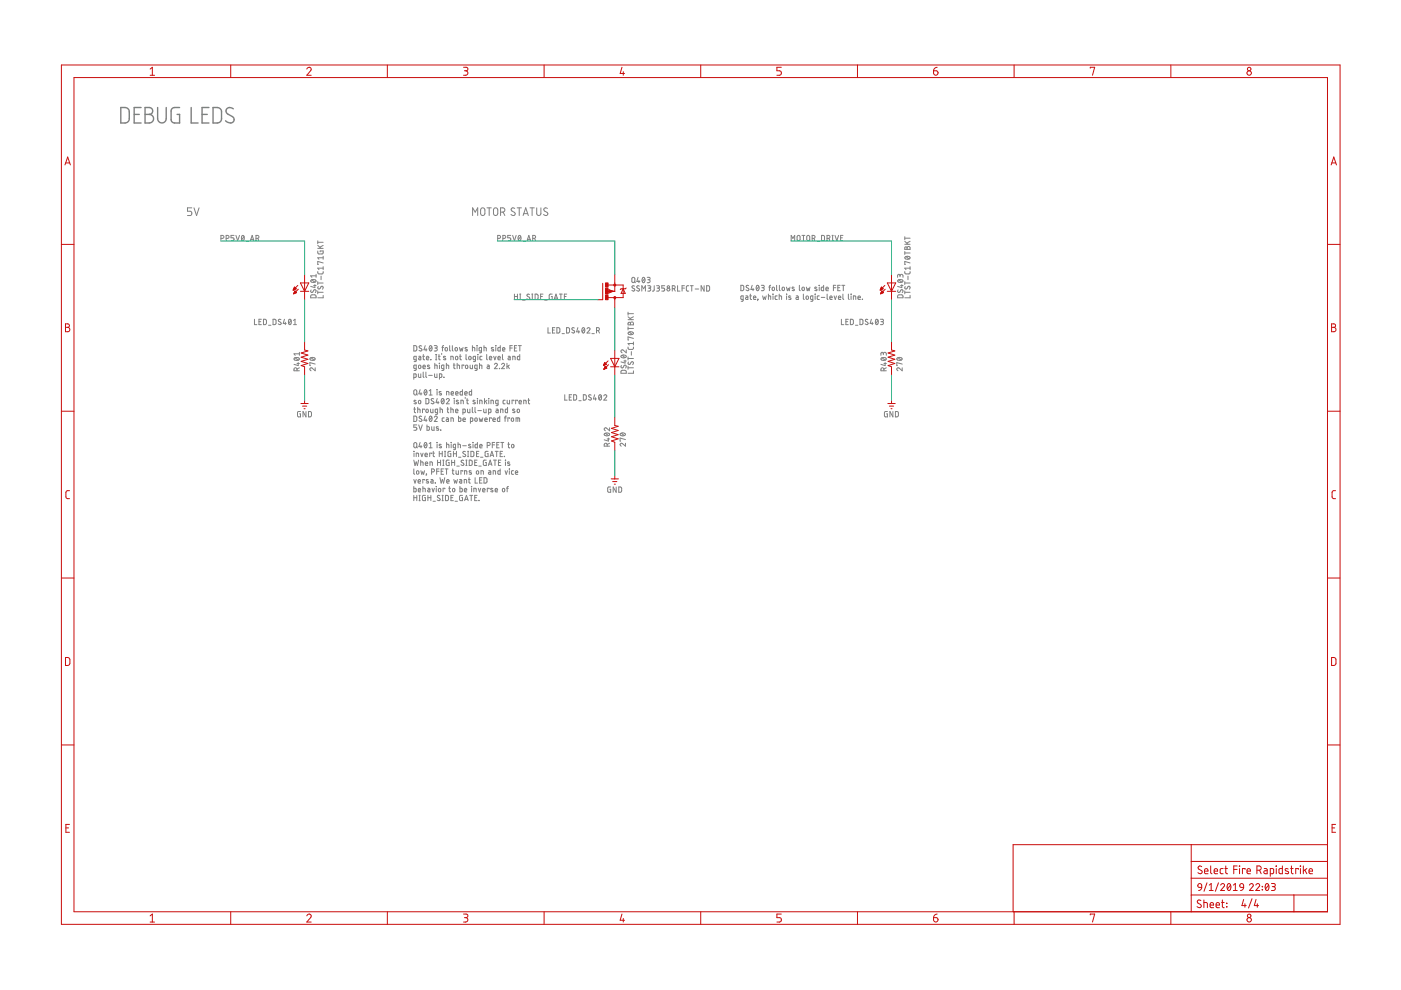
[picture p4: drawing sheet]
<svg xmlns="http://www.w3.org/2000/svg" width="297mm" height="210mm" viewBox="0 0 297 210" stroke-linecap="round" stroke-linejoin="round" font-family="sans-serif">
<path d="M25.6 22.8a1.67 1.67 0 0 1 1.6 .3l.2 .6v1.7l-.2 .4a1.67 1.67 0 0 1-1.6 .3zM28.4 24.3h1.1M29.9 22.8h-1.5v3.3h1.5M30.8 22.8h.9a.73 .73 0 0 1 .7 .7 .73 .73 0 0 1-.7 .8 .91 .91 0 0 1 .9 .9 .91 .91 0 0 1-.9 .9h-.9zM30.8 24.3h.9M33.4 22.8v2.4a.91 .91 0 0 0 .9 .9 .91 .91 0 0 0 .9-.9v-2.4M38.1 22.8h-1.3l-.5 .5v2.3l.5 .4 1.3 .1v-1.8h-.6M40.5 22.8v3.3h1.5M42.8 24.3h1.1M44.3 22.8h-1.5v3.3h1.5M45.2 22.8a1.67 1.67 0 0 1 1.5 .3l.3 .6-.1 1.7-.2 .4a1.67 1.67 0 0 1-1.5 .3zM49.5 23.1a.84 .84 0 0 0-1.1-.3 .84 .84 0 0 0-.4 1.1l1.3 .8a.78 .78 0 0 1 .2 1.2 .78 .78 0 0 1-1.2 .1l-.5-.4" fill="none" stroke="#808080" stroke-width=".3"/>
<g fill="none" stroke="#808080" stroke-width=".21">
<path d="M40.7 44.1h-.9v.7h.5a.46 .46 0 0 1 .4 .4 .46 .46 0 0 1-.4 .5h-.5M41.1 44.1l.6 1.6 .5-1.6M46.8 50.5l.6-.1v-.4l-.6-.1v1.2M47.9 50.5l.6-.1v-.4l-.6-.1v1.2M49.6 49.9h-.6v.5h.4a.32 .32 0 0 1 .2 .3 .32 .32 0 0 1-.2 .4h-.4M50 49.9l.4 1.2 .4-1.2M51.3 50l.1-.1a.58 .58 0 0 1 .4 .6 .58 .58 0 0 1-.4 .5l-.2-.5zM51.8 50.2l-.6 .6M52.2 51.2h.5M53.1 51.1l.4-1.2 .3 1.2M53.2 50.8h.5M54.3 50.5l.5-.1v-.4l-.5-.1v1.2"/>
<path d="M54.7 50.5l.2 .6M65.9 59.5a.63 .63 0 0 1 1.1 .2 .63 .63 0 0 1-1.1-.2zM66.1 59.3l.7 .5M67 58.2v.6M67 58.5h-1.1l.2 .3M67.4 57.6v.4l.2 .1h.8l.1-.5M67.4 53.2l.1 .6h1v-.6h-.6v.2M67.4 51.1v.6M67.4 59.7v.6M67.4 52.7h1.1M67.4 52l.7 .7M67.4 51.4h1.1"/>
<path d="M68.1 58.5v.8M68.5 54.3v.7M68.5 56.5v.7M68.5 55.8l-1.1-.4v.7h.1M68.5 56.9h-1.1l.2 .3M68.5 54.7h-1.1l.2 .3M68.5 52l-.7 .4M100.2 45.7v-1.6l.6 .9 .5-.9v1.6M102 44.2l.4-.1 .3 .1 .1 1.1a.46 .46 0 0 1-.4 .4 .46 .46 0 0 1-.5-.4zM103.3 44.1h.9M103.7 44.1v1.6M104.8 44.2l.3-.1 .3 .1 .1 1.1a.46 .46 0 0 1-.4 .4 .46 .46 0 0 1-.5-.4z"/>
<path d="M105.5 50.5l.6-.1v-.4l-.6-.1v1.2M106.1 45h.5a.46 .46 0 0 0 .4-.5 .46 .46 0 0 0-.4-.4h-.5v1.6M106.6 50.5l.6-.1v-.4l-.6-.1v1.2M106.7 45l.3 .7M108.3 49.9h-.6v.5h.3a.32 .32 0 0 1 .3 .3 .32 .32 0 0 1-.3 .4h-.3M108.7 49.9l.4 1.2 .3-1.2M109.1 44.2a.41 .41 0 0 0-.5-.1 .41 .41 0 0 0-.1 .6l.6 .3a.38 .38 0 0 1 .1 .5 .38 .38 0 0 1-.5 .2l-.4-.2M109.6 44.1h1M110 50l.1-.1a.58 .58 0 0 1 .4 .6 .58 .58 0 0 1-.4 .5l-.3-.5zM110.1 44.1v1.6M110.4 50.2l-.5 .6M110.9 51.2h.5"/>
<path d="M110.9 45.7l.6-1.6 .5 1.6M111.1 45.3h.8M111.7 51.1l.4-1.2 .4 1.2M111.8 50.8h.6M112.4 44.1h.9M112.8 44.1v1.6M112.9 50.5l.6-.1v-.4l-.6-.1v1.2M113.3 50.5l.3 .6M113.8 44.1v1.2a.44 .44 0 0 0 .4 .4 .44 .44 0 0 0 .5-.4v-1.2M116.1 44.2a.41 .41 0 0 0-.7-.1 .41 .41 0 0 0 .1 .6l.5 .3a.44 .44 0 0 1-.1 .7 .44 .44 0 0 1-.6-.2M134.1 58.9l.2-.1 .3 .3v.5l-.3 .3-.3-.1zM134.5 59.7l.2 .2"/>
<path d="M135.3 58.8l-.3 .9h.7M135.5 59.4v.5M136.3 58.9l.1-.1a.58 .58 0 0 1 .4 .6 .58 .58 0 0 1-.4 .5l-.3-.5zM136.7 59.1l-.5 .6M137.2 58.8h.5l.1 .2-.1 .3h-.3M137.5 59.3l.3 .3v.2l-.6 .1M167.7 51.1v-1.2l.4 .6 .4-.6v1.2M169.1 50l.3-.1 .2 .2v.8l-.2 .1h-.3l-.1-.3zM170 49.9h.6M170.3 49.9v1.2M171.2 50l.2-.1 .3 .3v.5l-.3 .3-.3-.1zM172.2 50.5h.3"/>
<path d="M172.5 50.5l.3-.2-.1-.3-.5-.1v1.2M172.6 50.5l.2 .6M173.2 51.2h.5M174.2 49.9h.4l.2 .2v.8l-.2 .1-.4 .1zM175.3 50.5l.6-.1v-.4l-.6-.1v1.2M175.7 50.5l.3 .6M176.4 49.9h.3M176.4 51.1h.3M176.5 49.9v1.2M177 49.9l.4 1.2 .4-1.2M178.2 50.4h.4M178.7 49.9h-.5v1.2h.5"/>
<path d="M190.4 59.4a.63 .63 0 0 1 1 .3 .63 .63 0 0 1-1.1-.2zM190.6 59.3l.6 .5M190.8 58.5l.1-.3h.3l.2 .2 .1 .4M190.8 58.7v-.4l-.3-.1-.2 .1v.5M191.8 57.6l.1 .4 .2 .1h.7l.2-.5M191.8 50.2v.6M191.8 53.3v.7M191.8 59.7v.6M191.8 53.6h1.2M191.8 51.8h1.2M191.8 51.2l.7 .6M191.8 50.5h1.2"/>
<path d="M191.9 54.5a.62 .62 0 0 1 1 .3 .62 .62 0 0 1-1-.2zM191.9 52.4h.3l.1 .2 .1-.3h.3l.2 .1 .1 .5h-1.2zM192.1 54.4l.6 .5M192.3 52.6v.3M192.5 58.5v.8M193 56.9h-1.2l.3 .3M193 55.8l-1.2-.4v.7h.2M193 56.5v.7M193 51.2l-.7 .3M54 67.7v1.1h.5M54.9 68.2h.4M55.4 67.7h-.5v1.1h.5"/>
<path d="M55.9 67.7h.4l.2 .2v.6l-.2 .3h-.4zM56.9 69h.5M57.9 67.7h.4l.2 .2v.6l-.2 .3h-.4zM59.6 67.8l-.4-.1-.2 .2 .5 .4a.31 .31 0 0 1 0 .5 .31 .31 0 0 1-.5-.1M60.3 67.7l-.3 .9h.7M60.5 68.3v.5M61.3 67.8l.2-.1a.63 .63 0 0 1 .3 .6 .63 .63 0 0 1-.4 .5l-.2-.5zM61.7 67.9l-.5 .7M62.2 68.8h.7M62.2 67.9l.3-.2v1.1M62.4 75.9a.65 .65 0 0 1 1.1 .3 .63 .63 0 0 1-1.1-.2zM62.6 75.9l.6 .5"/>
<path d="M63 78.6l-.2-.6h-.4l-.1 .6h1.2M63 77.1h.5M63.2 76.9v.6l-.9-.2M63.5 78l-.5 .2M63.5 75h-1.2l.3 .3M63.5 74.7v.6M65.8 75.9a.64 .64 0 0 1 1 .3 .62 .62 0 0 1-1.1-.2zM66 62.6l.8-.1 .2 .2v.4h-1.1zM66 61.5l-.1 .3 .2 .2 .4-.5a.31 .31 0 0 1 .5 .1 .31 .31 0 0 1-.2 .4M66 75.8l.6 .5M66.5 60.5h.5M66.8 60.3v.7l-.9-.3"/>
<path d="M66.8 78v.6l-.6-.5a.31 .31 0 0 0-.5 .1 .31 .31 0 0 0 .3 .4M66.8 77.2l-1.1-.3v.6h.1M67.4 62h1.1M67.4 61.7v.6M67.4 60h1.1M67.5 60.7l-.1 .4 .2 .2 .5-.6a.32 .32 0 0 1 .4 .2 .32 .32 0 0 1-.1 .4M68.5 62.6v.5h-1.1M87.7 73.3l.6 .2v.7l-.1 .2h-.5zM88.2 76.3l-.4-.1v-.6l.4-.1v1l-.1 .1-.3 .1M88.2 78.2l-.4-.1v-.7h.4v1l-.4 .1M88.7 79.3v.5l.2 .2h.3v-.7M88.8 75.5l.3 .1 .1 .1v.6h-.4v-.3l.4-.1"/>
<path d="M88.8 77.4l.4 .2v.4l-.2 .1-.2-.1zM89.4 73.4l-.4-.1-.1 .2 .5 .5a.32 .32 0 0 1-.2 .4 .32 .32 0 0 1-.4-.1M89.6 75.5h.4M89.7 77.8h.5a.26 .26 0 0 0-.2-.4 .26 .26 0 0 0-.3 .3v.4l.5 .1M89.7 78.9v.9l.2 .2M89.7 75.2l.1 1 .2 .1M90.1 73.3l-.2 .9h.6M90.3 78.9v.9l.2 .2M90.3 73.9v.5M90.4 75.9h.5a.26 .26 0 0 0-.2-.4 .26 .26 0 0 0-.3 .3v.4l.5 .1M90.9 79.6h.8M91.1 77.5l-.3-.1-.2 .2 .5 .3v.2h-.5"/>
<path d="M91.1 73.4l.1-.1a.58 .58 0 0 1 .4 .6 .58 .58 0 0 1-.4 .5l-.2-.5zM91.3 76.3h.1M91.5 73.5l-.5 .7M92.1 73.3h.4l.2 .2-.1 .3h-.4M92.1 79.3l.1 .6 .1 .1h.3v-.7M92.2 77.4l.5 .1v.7M92.2 77v1.2M92.4 76.3h.2M92.4 75.2h.2M92.4 73.8l.2 .1 .1 .3-.2 .2h-.4M92.5 75.2v1.1M92.9 75.5h.4"/>
<path d="M93.1 75.2v1l.2 .1M93.2 77h.1M93.2 77.4v.8M93.6 74.9v.3M93.7 73.7h.4M94.1 73.3l-.3 .2v.9M94.1 80h.1M94.1 78.2l-.5-.1 .1-.7h.4v1l-.4 .1M94.4 73.8l.2-.1 .2 .1v.6l-.4-.1zM94.5 75.6l-.3-.1-.2 .2 .4 .3 .1 .2h-.5M94.6 77.4l.5 .1v.7M94.6 77v1.2"/>
<path d="M95.3 73.3v.9l.2 .2M95.6 76.3v-.8l.5 .1v.7M95.9 73.3v.9l.2 .2M96.1 77.4h.4M96.2 77v1l.3 .2M96.5 73.8l.2-.1 .3 .1-.1 .6-.4-.1zM96.6 75.7l.2-.2 .2 .2v.5h-.4zM96.9 77.4l.5 .1v.7M96.9 77v1.2M97.4 73.7l.2 .7 .2-.5 .2 .5 .2-.7M97.4 75.5h.4M97.6 75.2v1l.2 .1"/>
<path d="M98.3 77.5v-.1h-.3v.8M98.8 77.4l.4 .2v.4l-.2 .1-.3-.1zM98.8 75.2v.9l.2 .2M99 73.7l-.4 .1v.1l.5 .3-.1 .2h-.4M99.5 75.6l.4 .1v.5l-.2 .1-.3-.1zM99.7 77.4v.6l.2 .2h.3v-.8M100.2 73.7l.4 .1 .1 .6M100.2 73.3v1.1M100.8 76.3l-.4-.1v-.6l.4-.1v1l-.1 .1-.3 .1M101.1 73.3h.1M101.1 73.7v.7M101.2 78.2l-.5-.1v-.7h.5v1l-.5 .1"/>
<path d="M101.3 75.2h.1M101.3 75.5v.8M101.7 77.4l.5 .1v.7M101.7 77v1.2M102.1 74.4l-.5-.1v-.4l.2-.2h.3v.9l-.1 .2h-.4M102.2 75.5l-.4 .1-.1 .1 .1 .5 .4 .1M102.6 73.7l.5 .1v.6M102.6 73.3v1.1M103.2 75.2v.9l.2 .2M103.3 77.4h.4v.2v.6l-.3-.1-.1-.3 .4-.1M103.8 75.9h.5a.26 .26 0 0 0-.2-.4 .26 .26 0 0 0-.3 .3v.5h.5M104.6 73.7h-.3l-.1 .2 .4 .2 .1 .2-.5 .1"/>
<path d="M104.7 75.5l.2 .8 .3-.8M104.8 77.3a.31 .31 0 0 1 .5-.3 .31 .31 0 0 1 0 .5l-.5 .7h.7M105.1 73.3h.1M105.1 73.7v.7M105.6 75.9h.5a.26 .26 0 0 0-.2-.4 .26 .26 0 0 0-.3 .3l.1 .5h.4M105.9 78.2h.1M106.1 73.3v1.1h-.5v-.6l.5-.1M106.3 77.3a.32 .32 0 0 1 .5-.3 .32 .32 0 0 1 .1 .5l-.6 .7h.7M106.5 75.2v.9l.2 .2M106.6 74h.4a.26 .26 0 0 0-.1-.3 .26 .26 0 0 0-.3 .2v.4l.4 .1M107.5 77v1.2M107.7 77.6l.3 .6"/>
<path d="M107.7 75.5l.4 .1 .1 .1v.6h-.4l-.1-.3 .5-.1M108 77.4l-.5 .4M108.1 73.8h.5M108.6 73.3h-.5v1.1M108.7 76.3v-.8l.5 .1v.7M109.1 73.8h.4M109.1 62.4v1.1M109.1 62.9h.6M109.6 73.3h-.5v1.1h.5M109.7 62.4v1.1M109.9 73.3h.6M110.2 63.5h.2"/>
<path d="M110.2 62.4h.2M110.2 75.2v1.1h-.4l-.1-.7 .5-.1M110.2 73.3v1.1M110.3 62.4v1.1M110.8 63.6h.5M112.3 62.4h-.4l-.2 .2 .5 .4a.31 .31 0 0 1 0 .5 .31 .31 0 0 1-.5-.2M112.7 63.5h.3M112.7 62.4h.3M112.9 62.4v1.1M113.5 62.4h.4l.1 .1 .1 .7-.2 .3h-.4zM114.6 62.9h.4M115.1 62.4h-.5v1.1h.5"/>
<path d="M115.5 63.6h.5M116.2 69.5v1.1h.5M117.1 62.4l-.6 .1-.1 .7 .2 .3h.5v-.6h-.2M117.1 70h.4M117.5 63.5l.4-1.1 .4 1.1M117.6 63.2h.6M117.6 69.5h-.5v1.1h.5M118.1 69.5h.4l.2 .2v.6l-.2 .3h-.4zM118.6 62.4h.6M118.9 62.4v1.1M119.2 70.7h.5M119.7 62.9h.3"/>
<path d="M120.1 69.5l.6 .2v.7l-.2 .2h-.4zM120.2 62.4h-.5v1.1h.5M121.8 69.6l-.4-.1-.2 .2 .5 .4a.31 .31 0 0 1 0 .5 .31 .31 0 0 1-.5-.2M122.5 69.5l-.2 .9h.6M122.7 70.1v.5M123.5 69.5h.2a.62 .62 0 0 1 .3 .6 .62 .62 0 0 1-.4 .5l-.2-.6zM123.9 69.7l-.5 .7M124.5 69.7a.31 .31 0 0 1 .4-.2 .31 .31 0 0 1 .1 .5l-.5 .6h.6M125.5 70.7h.5M126.5 70.1l.5-.1v-.4l-.5-.1v1.1M126.9 70.1l.2 .5M131.7 75.4a.64 .64 0 0 1 1.1 .3 .63 .63 0 0 1-1.1-.2z"/>
<path d="M131.7 78.6l.9-.1 .2 .2v.4h-1.1zM131.7 77.5v.4l.2 .1 .5-.6a.32 .32 0 0 1 .4 .2 .32 .32 0 0 1-.2 .4M131.9 75.3l.6 .5M132.3 76.5h.5M132.5 76.3v.7l-.8-.3M132.8 74.2v.6l-.7-.5a.31 .31 0 0 0-.4 .1 .31 .31 0 0 0 .2 .4M133.2 73.6v.4l.2 .1h.7l.2-.5M133.2 78h1.1M133.2 66.2v.6M133.2 69.3v.7M133.2 75.7v.6M133.2 77.7v.6"/>
<path d="M133.2 76h1.1M133.2 69.6h1.1M133.2 67.8h1.1M133.2 67.2l.7 .6M133.2 66.5h1.1M133.2 76.8v.3l.2 .2 .4-.5a.29 .29 0 0 1 .5 0 .29 .29 0 0 1-.1 .4l-.1 .1M133.2 70.5a.63 .63 0 0 1 1.1 .2 .62 .62 0 0 1-.6 .3 .62 .62 0 0 1-.5-.4zM133.2 68.4l.3-.1 .2 .3 .1-.3h.4l.1 .6h-1.1zM133.4 70.4l.6 .5M133.7 68.6v.3M133.9 74.5v.8M134.3 78.6v.5h-1.1"/>
<path d="M134.3 72.5v.7M134.3 71.8l-1.1-.4v.7h.1M134.3 72.8h-1.1l.2 .4M134.3 67.2l-.7 .3M134.5 60.7a.29 .29 0 0 0-.4-.1 .29 .29 0 0 0 0 .4l.4 .2a.31 .31 0 0 1-.1 .5 .31 .31 0 0 1-.4-.1M135.6 60.7l-.4-.1-.2 .2 .5 .4a.31 .31 0 0 1-.1 .5 .31 .31 0 0 1-.4-.1M136.1 61.7v-1.1l.4 .6 .3-.6v1.1M137.4 60.6h.4l.2 .2-.2 .3h-.3M137.7 61.1l.2 .1v.4l-.5 .1M138.7 60.6v1l-.4 .1M139.2 60.6h.5l.1 .2-.1 .3h-.4M139.5 61.1l.3 .4-.1 .2h-.5"/>
<path d="M140.9 60.6h-.6v.5h.4a.32 .32 0 0 1 .2 .3 .32 .32 0 0 1-.2 .3h-.4M142.5 61.2l.6-.1v-.4l-.6-.1v1.1M142.9 61.2l.3 .5M143.7 60.6v1.1h.5M144.6 61.1h.5M145.1 60.6h-.5v1.1M146 60.6h-.4l-.1 .2 .1 .8 .4 .1M146.4 60.6h.6M146.7 60.6v1.1M147.4 61.3h.7M149.3 60.6v1.1l-.6-1.1v1.1M149.8 60.6h.5l.1 .2v.7l-.1 .2h-.5z"/>
<path d="M157.1 60.5h.4l.2 .2v.7l-.3 .2h-.3zM157.6 63.5l-.5-.1 .1-.6 .4-.1v1l-.5 .2M158.1 62.7l.4 .1 .1 .1v.6h-.4v-.4h.4M158.7 60.6l-.4-.1-.1 .2 .5 .5a.28 .28 0 0 1 0 .4 .28 .28 0 0 1-.4 0l-.1-.1M159 62.7h.3M159.1 62.4v.9l.2 .2M159.5 60.5l-.3 .9h.7M159.7 61.1v.5M159.7 63.1h.6a.27 .27 0 0 0-.2-.4 .27 .27 0 0 0-.4 .3l.1 .5h.5M160.5 60.6v-.1a.57 .57 0 0 1 .5 .6 .57 .57 0 0 1-.5 .5l-.2-.5zM160.7 63.5h.1M160.7 63.5l-.1 .3"/>
<path d="M160.9 60.7l-.5 .7M161.4 60.5h.5l.1 .2-.1 .3h-.4M161.7 62.7l.2 .8 .2-.5 .2 .5 .2-.8M161.7 61l.3 .2v.3l-.6 .1M162.9 62.7l.5 .1v.7M162.9 62.4v1.1M163 60.9h.4M163.4 60.5l-.3 .2v.9M163.8 60.9h.3l.1 .2-.2 .5-.3-.1zM163.9 62.4h.1M163.9 62.7v.8M164.7 60.5v.9l.1 .2"/>
<path d="M164.8 62.7l-.4 .1-.1 .1 .1 .6h.4M165.2 62.7l.5 .1v.7M165.2 62.4v1.1M165.2 60.5v.9l.2 .2M165.9 60.9h.3l.1 .2-.2 .5-.3-.1zM166.8 60.9l.1 .7 .2-.5 .2 .5 .2-.7M166.8 62.4h.1M166.8 62.7v.8M167.7 62.8l-.3-.1-.2 .2 .5 .3v.2h-.5M168.4 60.9h-.3l-.2 .1 .5 .4v.1l-.5 .1M168.8 62.7l.3 .1 .1 .1v.6h-.4v-.4h.4M169.5 60.5v.9l.2 .2"/>
<path d="M170.1 60.9l.4 .1v.5l-.2 .1-.3-.2zM170.3 62.4v.9l.2 .2M171 60.9l.2 .7 .1-.5 .2 .5 .2-.7M172.3 63.5l-.4-.1v-.6l.4-.1v1l-.4 .2M172.8 62.4h.1M172.8 62.7v.8M173.2 60.9l-.5 .1 .1 .2 .4 .2v.2h-.5M173.7 60.5h.1M173.7 60.9v.7M173.7 62.7l-.3 .1-.1 .1 .1 .6h.3M174.1 63.1h.8M174.6 60.5v1.1h-.3l-.2-.1v-.5l.5-.1"/>
<path d="M175.1 61.3h.5a.27 .27 0 0 0-.2-.4 .27 .27 0 0 0-.3 .2l.1 .5h.4M175.4 62.4v.9l.2 .2M175.9 63.1h.5a.26 .26 0 0 0-.1-.4 .26 .26 0 0 0-.4 .3l.1 .5h.4M176.7 61h.5M176.8 62.7l.3 .8 .3-.8M177.2 60.5h-.5v1.1M177.6 61h.4M177.8 63.1h.5a.27 .27 0 0 0-.2-.4 .27 .27 0 0 0-.3 .3v.5h.5M178.1 60.5h-.5v1.1h.5M178.4 67.7v1.1h.5M178.5 60.5h.6M178.7 62.4v.9l.2 .2"/>
<path d="M178.8 60.5v1.1M179.3 68.2h.4M179.9 67.7h-.6v1.1h.6M179.9 62.4v.9l.2 .2M180.3 67.7h.4l.2 .2v.6l-.2 .3h-.4zM180.4 62.4h.1M180.4 62.7v.8M180.9 63.5v-.8l.5 .1v.7M181.4 69h.5M181.9 63.1h.5a.27 .27 0 0 0-.2-.4 .27 .27 0 0 0-.3 .3l.1 .5h.4M182.3 67.7h.5l.1 .2 .1 .6-.2 .3h-.5zM182.8 63.5h.1"/>
<path d="M184 67.8l-.4-.1-.1 .2 .4 .4a.31 .31 0 0 1 0 .5 .31 .31 0 0 1-.5-.1M184.7 67.7l-.2 .9h.6M184.9 68.3v.5M185.8 67.7a.57 .57 0 0 1 .4 .6 .57 .57 0 0 1-.4 .5 .82 .82 0 0 1 0-1.1zM186.2 67.9l-.5 .7M186.7 67.7h.5l.1 .2-.1 .3h-.4M186.9 75.9a.64 .64 0 0 1 1 .3 .63 .63 0 0 1-1.1-.2zM187 68.2l.2 .1 .1 .3-.2 .2h-.4M187 75.9l.7 .5M187.3 75l.1-.2 .3-.1 .2 .2v.4M187.3 75.2v-.4l-.3-.1-.2 .1v.5M187.4 78.6l-.1-.6h-.4l-.1 .6h1.1"/>
<path d="M187.4 77.1h.5M187.7 76.9v.6l-.9-.2M187.9 78l-.5 .2M190.2 75.9a.65 .65 0 0 1 1.1 .3 .63 .63 0 0 1-1.1-.2zM190.4 75.8l.6 .5M190.4 62.6l.9-.1 .1 .2 .1 .4h-1.2zM190.4 61.5l-.1 .3 .3 .2 .4-.5a.3 .3 0 0 1 .5 .1 .3 .3 0 0 1-.2 .4M190.9 60.5h.6M191.2 60.3v.7l-.9-.3M191.3 78v.6l-.7-.5a.32 .32 0 0 0-.5 .1 .32 .32 0 0 0 .3 .4M191.3 77.2l-1.2-.3v.6h.2M191.8 62h1.2"/>
<path d="M191.8 60h1.2M191.8 61.7v.6M191.9 60.7l-.1 .4 .3 .2 .5-.6a.32 .32 0 0 1 .4 .2 .32 .32 0 0 1-.2 .4M193 62.6v.5h-1.2M63.7 87.2l-.6 .2v.7l.1 .3h.5v-.6h-.2M64.9 87.2v1.2l-.7-1.2v1.2M65.4 87.2l.4 .1 .2 .1v.7l-.2 .2-.4 .1zM87.7 80l.5-.1-.1-.6h-.4v1.1M87.7 88.2h.5l.1 .2 .1 .6-.2 .3-.5 .1zM87.7 99.4v1l.2 .2M87.7 95.7h.1M87.7 86.7h.4"/>
<path d="M87.7 97.6l.3 1.1 .2-.8 .3 .8 .3-1.1M87.8 96.1v.7M87.9 82.7l.2-.1 .3 .3-.1 .7-.2 .2-.2-.1-.2-.3zM87.9 86.4v.9l.2 .2M87.9 93.9l.2-.1 .3 .3-.1 .7-.2 .2-.2-.1-.2-.3zM88.2 84.9h-.3l-.1 .1 .4 .3 .1 .2-.5 .1M88.2 96.8v-.7l.5 .1 .1 .6M88.2 83.5l.3 .3M88.2 94.7l.3 .3M88.4 90.1h-.7v.5h.4a.32 .32 0 0 1 .3 .3 .32 .32 0 0 1-.3 .3h-.4M88.6 86.7l.4 .1 .1 .7M88.6 86.4v1.1"/>
<path d="M88.8 90.1l.4 1.1 .3-1.1M88.8 84.9l.4 .1v.5l-.2 .1-.3-.2zM89.1 82.6l-.3 .9h.7M89.1 93.8l-.3 .9h.7M89.2 97.9l.5 .1v.7M89.2 97.6v1.1M89.2 96.1l.3 .7 .2-.7M89.2 99.8l.2 .8 .2-.5 .2 .5 .2-.8M89.3 83.2v.6M89.3 94.4v.6M89.4 88.3l-.4-.1-.1 .3 .4 .4a.31 .31 0 0 1 0 .5 .31 .31 0 0 1-.5-.2M90 86.9v-.2h-.4v.8"/>
<path d="M90 82.7l.1-.1a.58 .58 0 0 1 .4 .6 .58 .58 0 0 1-.4 .5l-.2-.5zM90 93.9l.1-.1a.58 .58 0 0 1 .4 .6 .58 .58 0 0 1-.4 .5l-.2-.5zM90.1 96.5h.5a.27 .27 0 0 0-.2-.4 .27 .27 0 0 0-.3 .2l.1 .5h.4M90.1 88.2l-.2 .9h.6M90.2 98.3h.5a.27 .27 0 0 0-.2-.4 .27 .27 0 0 0-.3 .3v.4l.5 .1M90.3 84.5h.4l.2 .2v.7l-.2 .2h-.4zM90.3 88.9v.5M90.4 86.8l.4 .1v.5l-.2 .1-.3-.3zM90.5 82.9l-.5 .6M90.5 94.1l-.5 .6M90.5 90.1v1.1h.5v-.6l-.5-.1M91 82.9l.3-.3v1.2"/>
<path d="M91 94.1l.3-.3v1.2M91 83.8h.6M91 95h.6M91.1 88.3l.2-.1a.62 .62 0 0 1 .3 .6 .62 .62 0 0 1-.4 .5l-.2-.5zM91.2 98.7v-.8l.5 .1v.7M91.3 86.7v.7l.2 .1h.3v-.8M91.5 96.2v-.1h-.4v.7M91.5 90.5v.6l.2 .1h.3v-.7M91.5 88.5l-.5 .6M91.7 96.1h.4M91.9 95.7v1l.2 .1M91.9 84.6l-.3-.1-.2 .3 .5 .4a.31 .31 0 0 1 0 .4 .31 .31 0 0 1-.5-.1"/>
<path d="M92.1 88.5a.31 .31 0 0 1 .4-.3 .31 .31 0 0 1 .1 .5l-.5 .7h.6M92.6 99.9h.5M92.7 82.6h.1M92.7 93.8h.1M92.7 83v.8M92.7 94.2v.8M92.7 84.5l-.2 .9h.6M92.8 87.5l-.5-.1 .1-.6 .4-.1v1l-.1 .1-.4 .1M92.8 97.6v1.1M92.8 98.1h.6M92.9 85.1v.5M92.9 90.5h-.2l-.2 .1 .5 .5-.5 .1"/>
<path d="M93.1 99.4h-.5v1.2M93.1 95.7v1.1M93.1 96.2h.7M93.2 80l.4-.1v-.6h-.4v1.1M93.3 86.7l.5 .1v.7M93.3 86.4v1.1M93.4 91.2h.1M93.4 97.6v1.1M93.5 83.1l-.3-.1-.1 .2 .4 .2 .1 .3h-.5M93.5 94.3l-.2-.1-.2 .2 .4 .2 .1 .3h-.5M93.5 99.9h.4M93.7 84.6l.2-.1a.6 .6 0 0 1 .3 .6 .6 .6 0 0 1-.4 .5l-.3-.6z"/>
<path d="M93.8 95.7v1.1M93.9 98.7h.2M93.9 97.6h.2M94 97.6v1.1M94 99.4h-.5v1.2h.5M94.1 84.8l-.5 .6M94.2 88.6h-.4l-.1 .2 .1 .5 .4 .1M94.2 95.7h.3M94.2 96.8h.3M94.4 95.7v1.1M94.4 99.4h.6M94.6 84.8a.3 .3 0 0 1 .5-.3 .3 .3 0 0 1 .1 .5l-.6 .6h.7"/>
<path d="M94.6 88.6h.4l.1 .2v.6l-.4-.1v-.4h.4M94.7 83.8v-.8l.4 .1 .1 .7M94.7 94.2l.4 .1 .1 .7M94.7 93.8v1.2M94.7 99.4v1.2M94.8 86.7h.3M94.9 86.4v.9l.2 .2M95.2 97.6l-.6 .1v.7l.2 .3h.4v-.6h-.2M95.6 86.7l.5 .1v.7M95.6 95.7l-.6 .1v.9l.1 .1h.5v-.6h-.2M95.6 86.4v1.1M95.6 89.4v-.8l.5 .1v.7"/>
<path d="M95.7 93.8h.1M95.7 83.4h.5a.26 .26 0 0 0-.2-.4 .26 .26 0 0 0-.3 .2v.5l.5 .1M95.7 94.2v.8M95.8 98.1h.6M95.8 97.6v1.1M95.9 99.8h.3M96 99.4v1l.2 .2M96.1 95.7v1.1M96.1 96.2h.7M96.3 84.5h.1M96.3 84.9v.7M96.4 97.6v1.1"/>
<path d="M96.6 87.1h.5a.27 .27 0 0 0-.2-.4 .27 .27 0 0 0-.3 .3v.4l.5 .1M96.6 95l-.5-.1 .1-.7h.4v.9l-.1 .2h-.3M96.6 83.4h.5a.26 .26 0 0 0-.2-.4 .26 .26 0 0 0-.3 .2v.5l.5 .1M96.7 99.8v.7l.2 .1h.3v-.8M96.8 95.7v1.1M96.9 98.8h.5M97.1 94.2l.5 .1v.7M97.1 93.8v1.2M97.2 84.9h-.3l-.2 .1 .5 .3v.2l-.5 .1M97.2 88.2v1.2h.3l.2-.2v-.5l-.5-.1M97.2 96.9h.5M97.7 85.6v-.7l.5 .1v.6"/>
<path d="M98 82.6v1.2l-.4-.1v-.6l.4-.1M98.1 99.9v-.1h-.4v.8M98.1 94.5h.8M98.1 87.5l.5-.1v-.6l-.5-.1v1.2M98.1 89h.6a.27 .27 0 0 0-.2-.4 .27 .27 0 0 0-.4 .3l.2 .4 .4 .1M98.3 97.6h-.4l-.1 .2 .4 .4a.28 .28 0 0 1 .1 .4 .28 .28 0 0 1-.4 0l-.2-.1M98.5 83.4h.5a.26 .26 0 0 0-.1-.4 .26 .26 0 0 0-.4 .2l.1 .5 .4 .1M98.6 84.2v.3M98.7 95.8l-.4-.1-.2 .2 .5 .5a.31 .31 0 0 1 0 .4 .31 .31 0 0 1-.5-.1M98.8 98.7h.2M98.8 97.6h.2M98.9 97.6v1.1"/>
<path d="M98.9 84.9h.4M99 84.5l.1 1 .2 .1M99.1 86.7v.6l.2 .2h.3v-.8M99.1 95.7h.3M99.1 96.8h.3M99.3 95.7v1.1M99.5 97.6h.4l.2 .1v.7l-.2 .3h-.4zM99.7 89.4l.5-.1-.1-.7h-.4v1.1M99.8 94.3l-.3-.1-.2 .2 .5 .2v.3h-.5M99.8 95.7h.5l.2 .2v.7l-.2 .2h-.5zM99.9 99.9l-.4-.1v.2l.4 .3v.2h-.4M100 82.6v1.2l-.4-.1-.1-.6 .5-.1"/>
<path d="M100.1 86.4v.9l.2 .2M100.3 93.8h.1M100.3 94.2v.8M100.6 98.1h.4M100.7 84.9h-.3l-.1 .1 .4 .3 .1 .2-.5 .1M100.7 86.4v.9l.2 .2M100.8 88.6l.4 .2v.4l-.2 .1-.3-.1zM101 96.2h.4M101.2 97.6h-.6v1.1h.6M101.2 84.5h.1M101.2 93.8v1.2l-.4-.1v-.6l.4-.1M101.2 84.9v.7"/>
<path d="M101.3 87.1h.8M101.5 98.8h.5M101.5 95.7h-.5v1.1h.5M101.6 88.6l.2 .8 .2-.5 .2 .5 .2-.8M101.7 85.6v-.7l.5 .1v.6M101.7 94.6h.5a.26 .26 0 0 0-.2-.4 .26 .26 0 0 0-.3 .2v.5l.5 .1M101.9 96.9h.5M102.6 86.7v.6l.1 .2h.4v-.8M102.7 84.5v1.1M102.8 89h.5a.27 .27 0 0 0-.2-.4 .27 .27 0 0 0-.3 .3v.4l.5 .1M103 85.1l.2 .5M103.1 97.6l-.6 .1v.7l.1 .3h.5v-.6h-.2"/>
<path d="M103.2 84.9l-.5 .3M103.3 94.4l.6-.1v-.4l-.6-.1v1.2M103.5 95.7l-.6 .1-.1 .8 .2 .2h.5v-.6h-.2M103.5 98.7l.4-1.1 .4 1.1M103.6 87.5l.5-.1-.1-.6-.4-.1v1.2M103.6 84.5h.1M103.6 99.8h.3l.2 .2v.6l-.4-.1-.1-.3 .5-.1M103.6 84.9v.7M103.6 98.4h.6M103.9 96.8l.4-1.1 .4 1.1M104 96.5h.6M104.1 85.6v-.7l.5 .1v.6"/>
<path d="M104.2 88.7v-.1h-.4v.8M104.4 94.3h.5M104.5 89h.5a.27 .27 0 0 0-.2-.4 .27 .27 0 0 0-.3 .3v.4l.5 .1M104.6 97.6h.7M104.9 93.8h-.5v1.2M104.9 97.6v1.1M105 95.7h.6M105.2 86.7l.3 .1 .1 .1v.6h-.4l-.1-.3 .5-.1M105.3 95.7v1.1M105.3 94.3h.4M105.6 85.6l-.5-.1 .1-.6h.4v.9l-.1 .2h-.3M105.7 98.1h.4"/>
<path d="M105.8 93.8h-.5v1.2h.5M106 88.2v1.2l-.5-.1v-.6l.5-.1M106 99.4v1.2l-.4-.1v-.6l.4-.1M106 96.2h.4M106.1 87.5v-.8l.5 .1v.7M106.2 93.8h.6M106.2 97.6h-.5v1.1h.5M106.5 93.8v1.2M106.6 95.7h-.6v1.1h.6M106.9 96.8h.1M107 88.6h.3M107.1 99.8l.2 .8 .3-.8"/>
<path d="M107.1 84.9l-.4 .1v.5l.4 .1M107.1 97.6h.1M107.2 97.9v.8M107.3 88.2l-.2 .1v1.1M107.5 84.9v.5l.2 .2h.3v-.7M107.6 86.4v1.1h-.3l-.2-.2v-.5l.5-.1M107.7 94.2h.4M107.8 93.8v1.1l.3 .1M108 99.4h.1M108 99.8v.8M108.1 98l-.3-.1-.2 .2 .5 .3v.2h-.5M108.1 88.7v-.1h-.4v.8"/>
<path d="M108.5 88.6l.4 .2v.4l-.2 .1-.3-.2zM108.5 94.3h.4v.5l-.1 .2-.3-.2zM108.9 99.8h-.4l-.1 .2 .1 .5 .4 .1M108.9 85v-.1h-.3v.7M109.1 86.8l-.3-.1-.1 .2 .5 .3v.2h-.5M109.4 89.4v-.8l.8 .1v.7M109.7 85v-.1h-.4v.7M109.7 86.8h.3l.2 .2-.3 .5-.2-.1zM109.8 88.6v.8M110 85.2h.6a.26 .26 0 0 0-.2-.3 .26 .26 0 0 0-.4 .2l.1 .4 .5 .1M111 85.6v-.7l.5 .1v.6M111.9 84.9h.4"/>
<path d="M112.1 84.5v1l.2 .1M119.7 83.7v1.1h.5M120.7 84.2h.4M121.2 83.7h-.5v1.1h.5M121.6 83.7h.5l.1 .2 .1 .6-.2 .3h-.5zM122.7 85h.5M123.7 83.7l.6 .2v.7l-.3 .2h-.3zM125.3 83.8l-.4-.1-.1 .2 .5 .4a.31 .31 0 0 1-.1 .5 .31 .31 0 0 1-.4-.1M126.1 83.7l-.3 .9h.6M126.3 84.3v.5M127.1 83.8l.1-.1a.62 .62 0 0 1 .3 .6 .62 .62 0 0 1-.4 .5l-.2-.5zM127.5 83.9l-.5 .7"/>
<path d="M128 83.9a.31 .31 0 0 1 .5-.2 .31 .31 0 0 1 0 .5l-.5 .6h.7M128.2 91.9a.64 .64 0 0 1 1 .3 .63 .63 0 0 1-1.1-.2zM128.4 91.9l.6 .5M128.7 94.6l-.1-.6h-.4l-.1 .6h1.1M128.7 93.1h.5M129 92.9v.6l-.9-.2M129.2 90.7v.6l-.6-.5a.32 .32 0 0 0-.5 .1 .32 .32 0 0 0 .3 .4M129.2 94l-.5 .2M131.6 91.9a.62 .62 0 0 1 1 .3 .63 .63 0 0 1-1.1-.2zM131.7 91.8l.7 .6M132.6 94v.6l-.6-.5a.31 .31 0 0 0-.5 .1 .31 .31 0 0 0 .2 .4M132.6 93.2l-1.1-.3v.6h.1"/>
<path d="M188.2 87.2l-.6 .2-.1 .7 .2 .3h.5v-.6h-.2M189.3 87.2v1.2l-.6-1.2v1.2M189.8 87.2l.5 .1 .2 .1v.7l-.2 .2-.5 .1zM87.7 103.1v1.2h.4l.1-.7-.5-.1M87.7 105v1.2M87.7 101.7l.3 .7 .2-.7M87.7 105.5h.7M88.4 105v1.2M88.6 102h.6a.27 .27 0 0 0-.2-.3 .27 .27 0 0 0-.4 .2l.1 .4 .5 .1M88.7 103.9h.5a.26 .26 0 0 0-.2-.3 .26 .26 0 0 0-.3 .2v.4l.5 .1M88.8 106.2h.3M88.8 105h.3"/>
<path d="M89 105v1.2M89.7 103.5l.4 .1 .1 .7M89.7 103.1v1.2M90 101.8v-.1h-.4v.7M90.2 105l-.6 .2v.9l.6 .1v-.7h-.2M90.4 100.6h.1M90.4 100.6l-.1 .2M90.7 103.5l.4 .2v.6h-.3l-.1-.4 .4-.1M90.7 105.5h.7M90.7 105v1.2M90.8 101.7h-.4v.1l.5 .5-.5 .1M91.4 105v1.2"/>
<path d="M91.4 101.7h.3l.1 .2v.5h-.4l-.1-.3 .5-.1M91.5 100.1l.6-.2v-.4l-.6-.1v1.2M91.6 103.5l.2 .8 .3-.8M91.8 106.3h.5M92.3 102.4h.1M92.5 103.1h.1M92.5 103.5v.8M93 103.7l.1-.2 .3 .2v.5l-.4-.1zM93.3 105.1l-.4-.1-.2 .3 .5 .4a.31 .31 0 0 1 0 .5 .31 .31 0 0 1-.5-.2M93.3 101.3l.2 1.1 .3-.7 .2 .7 .3-1.1M93.7 106.2h.3M93.7 105h.3"/>
<path d="M93.9 105v1.2M94.3 103.7v-.2h-.4v.8M94.4 105l.5 .1 .2 .1v.8l-.2 .1-.5 .1zM94.7 102h.5a.27 .27 0 0 0-.2-.3 .27 .27 0 0 0-.3 .2v.4l.5 .1M95.1 103.5h.4M95.3 103.1v1l.2 .2M95.6 105.5h.4M96 103.6l.4 .1v.4l-.2 .2-.3-.3zM96.1 105h-.5v1.2h.5M96.2 101.7l.2 .7 .2-.5 .2 .5 .2-.7M96.5 106.3h.5M97.5 101.7h.3l.1 .2v.5h-.4l-.1-.3 .5-.1"/>
<path d="M97.5 103.1v1.2h.4l.1-.7-.5-.1M98.1 105l-.6 .2v.9l.6 .1v-.7h-.2M98.4 102.4v-.7l.5 .1v.6M98.4 103.9h.6a.26 .26 0 0 0-.2-.4 .26 .26 0 0 0-.4 .3l.1 .4 .5 .1M98.5 100.6v-.8l.5 .1v.7M98.5 106.2l.4-1.2 .4 1.2M98.6 105.9h.6M99.3 101.7h.4M99.4 101.3v.9l.3 .2M99.6 105h.6M99.9 105v1.2M99.9 103.1h.1"/>
<path d="M100 103.5v.8M100.5 104.3v-.8l.4 .1 .1 .7M100.6 105.5h.4M100.7 101.3v1.1h.5M101.2 105h-.6v1.2h.6M101.4 103.5l.3 .8 .2-.8M101.6 106.1h.1M101.7 101.8h.4M102 100.6v-.8l.5 .1v.7M102.2 101.3h-.5v1.1h.5M102.3 103.9h.5a.26 .26 0 0 0-.2-.4 .26 .26 0 0 0-.3 .3v.4l.5 .1M102.6 101.3h.5l.1 .2v.7l-.1 .2h-.5z"/>
<path d="M103.7 103.7v-.2h-.4v.8M104.5 103.6l-.4-.1-.1 .2 .5 .3v.2h-.5M104.6 100.6v-.8l.5 .1v.7M105 103.9h.5a.26 .26 0 0 0-.2-.3 .26 .26 0 0 0-.3 .2l.1 .5h.4M106.5 103.7l.2-.2 .3 .2-.1 .5-.4-.1zM107.4 103.5h.4M107.8 103.1l-.3 .2v1M109.3 100.2h.5a.27 .27 0 0 0-.2-.4 .27 .27 0 0 0-.3 .3l.1 .4 .4 .1M129.5 103.3l-.6 .1v.9l.6 .1v-.7h-.2M130.6 103.3v1.1l-.6-1.1v1.1M131.2 103.3h.4l.2 .1v.8l-.2 .2h-.4z"/>
<circle cx="141.7" cy="60.8" r=".25"/>
<circle cx="141.7" cy="61.4" r=".31"/>
<circle cx="171.1" cy="63.1" r=".34"/>
<circle cx="88.5" cy="100.2" r=".34"/>
<circle cx="101.2" cy="100.2" r=".33"/>
</g>
<g fill="none" stroke="#c90d0c" stroke-width=".21">
<path d="M13 13.8h271.1v182.2h-271.1zM15.7 16.4h265.8v176.9h-265.8zM31.8 14.6l.5-.3v1.7M31.8 16h1M48.9 13.8v2.6M65 14.6a.46 .46 0 0 1 .7-.3 .46 .46 0 0 1 .1 .7l-.8 1h1M82.1 13.8v2.6M98.3 14.3h.5a.37 .37 0 0 1 .4 .3 .37 .37 0 0 1-.4 .4h-.3M98.7 15a.48 .48 0 0 1 .5 .5 .48 .48 0 0 1-.5 .5h-.4M115.4 13.8v2.6M131.9 14.3l-.4 1.3h.9M132.1 15.2v.8"/>
<path d="M148.6 13.8v2.6M165.7 14.3h-1v.7h.6a.49 .49 0 0 1 .4 .5 .49 .49 0 0 1-.4 .5h-.6M181.8 13.8v2.6M197.9 15h.6a.48 .48 0 0 1 .4 .5 .48 .48 0 0 1-.5 .4 .48 .48 0 0 1-.5-.4zM198.7 14.3l-.5 .1-.3 .6M215 13.8v2.6M231.2 14.5v-.2h.9l-.5 1.7M248.2 13.8v2.6M13.8 35l.6-1.7 .5 1.7M13.9 34.5h.9M282.2 35l.6-1.7 .6 1.7M282.4 34.5h.8"/>
<path d="M13 51.8h2.7M63.7 60h1.8l-.9 1.8zM64.6 58.2v5.3M130.3 58.2v3.6h-1.7M188.1 60h1.8l-.9 1.8zM189 58.2v5.3M281.5 51.8h2.6M13.9 68.7h.5a.37 .37 0 0 1 .3 .3 .37 .37 0 0 1-.3 .4 .47 .47 0 0 1 .4 .5 .47 .47 0 0 1-.4 .4h-.5zM13.9 69.4h.5M62.2 61.5h.1M62.2 61.4h.2M62.2 61.4h.3"/>
<path d="M62.3 61.3h.4M62.3 61.2h.5M62.3 62.3h.1M62.3 62.2h.2M62.3 61.1h.4M62.4 61h.2M62.4 62.1h.3M62.4 62h.5M62.4 61h.1M62.4 60.9h.1M62.4 62h.4M62.4 60.9l.4 .3-.6 .3z"/>
<path d="M62.4 61.9h.3M62.5 61.8h.2M62.5 61.7h.1M62.5 61.7l-.2 .6M62.5 61.7l.4 .3M62.9 62l-.6 .3M63.1 60.5l-.9 1M63.2 61.3l-.9 1M63.7 61.8h1.8M64.6 72.4v1.8l.7 .2-1.4 .4 1.4 .5-1.4 .4 1.4 .5-1.4 .4 1.4 .5-1.4 .4 .7 .3v1.7M127.8 60.1v3.4h-1M128 77.4h.1"/>
<path d="M128 77.4h.2M128 77.3h.4M128 78.3h.1M128.1 77.2h.5M128.1 78.2h.1M128.1 77.2h.4M128.1 78.1h.3M128.1 77.1h.3M128.1 78.1h.5M128.2 77h.2M128.2 76.9h.1M128.2 78h.4"/>
<path d="M128.2 77.9h.3M128.2 77.8h.3M128.3 77.8h.1M128.3 77.7l-.3 .6M128.3 77.7l.4 .3-.7 .3M128.3 77.7h.1M128.6 77.2l-.4-.3-.2 .6M128.6 77.2l-.6 .3M128.9 76.5l-.9 1M128.9 60.4h3.2v2.7h-3.2M129 77.3l-1 1M129.1 61.4l.9 .4-.9 .3z"/>
<path d="M129.5 76h1.7l-.9 1.8zM129.5 77.8h1.7M130.3 63.1v2.2M130.3 74.2v5.3M132.1 61.2l.5 1h-.9zM132.8 61.1l-.2 .1h-.9l-.2 .2M186.6 61.5h.1M186.6 61.4h.2M186.7 61.4h.3M186.7 61.3h.4M186.7 62.3h.1M186.8 61.2h.4"/>
<path d="M186.8 62.2h.2M186.8 61.1h.3M186.8 62.1h.4M186.8 61h.2M186.8 62h.5M186.9 62h.3M186.9 60.9h.1M186.9 61.9h.3M186.9 60.9l.3 .3-.6 .3zM186.9 61.8h.2M186.9 61.7h.1M187 61.7l-.3 .6"/>
<path d="M187 61.7l.3 .3M187.3 62l-.6 .3M187.6 60.5l-1 1M187.7 61.3l-1 1M188.1 61.8h1.8M189 72.4v1.8l.7 .2-1.4 .4 1.4 .5-1.4 .4 1.4 .5-1.4 .4 1.4 .5-1.4 .4 .7 .3v1.7M282.3 68.7h.5a.37 .37 0 0 1 .4 .3 .37 .37 0 0 1-.4 .4 .47 .47 0 0 1 .5 .5 .47 .47 0 0 1-.5 .4h-.5zM282.3 69.4h.5M13 87.2h2.7M63.8 85.6h1.5M64.1 86.1h.9M64.5 86.7h.2"/>
<path d="M64.6 84.9v.7M130.3 88.4v1.8l.8 .2-1.5 .4 1.5 .5-1.5 .4 1.5 .5-1.5 .4 1.5 .4-1.5 .5 .7 .3v1.7M188.2 85.6h1.6M188.6 86.1h.9M188.9 86.7h.2M189 84.9v.7M281.5 87.2h2.6M14.7 104l-.5 .1-.2 .3v1.1l.2 .2h.5M129.6 101.5h1.5M129.9 102.1h.9M130.2 102.7h.3M130.3 100.9v.6"/>
<path d="M283.2 104l-.5 .1-.3 .3v1.1l.4 .2h.4M13 122.6h2.7M13.9 139.4h.6l.3 .3v.9l-.3 .5h-.6zM281.5 122.6h2.6M282.3 139.4h.7l.2 .3v1.1l-.2 .3h-.7zM13 157.9h2.7M281.5 157.9h2.6M14 175.5h.5M14.7 174.8h-.7v1.7h.7M252.6 179.1v14.2M281.5 179.1h-66.7v14.2M282.4 175.5h.6"/>
<path d="M283.2 174.8h-.8v1.7h.8M31.8 194.2l.5-.4v1.7M31.8 195.5h1M48.9 193.3v2.7M65 194.2a.46 .46 0 0 1 .7-.4 .46 .46 0 0 1 .1 .8l-.8 .9h1M82.1 193.3v2.7M98.3 193.8h.5a.38 .38 0 0 1 .4 .4 .38 .38 0 0 1-.4 .4h-.3M98.7 194.6a.47 .47 0 0 1 .5 .4 .47 .47 0 0 1-.5 .5h-.4M115.4 193.3v2.7M131.9 193.8l-.4 1.3h.9M132.1 194.7v.8M148.6 193.3v2.7"/>
<path d="M165.7 193.8h-1v.8h.6a.47 .47 0 0 1 .4 .4 .47 .47 0 0 1-.4 .5h-.6M181.8 193.3v2.7M197.9 194.6h.6a.47 .47 0 0 1 .4 .5 .47 .47 0 0 1-.5 .4 .47 .47 0 0 1-.5-.5zM198.7 193.8l-.5 .2-.3 .6M215 193.3v2.7M231.2 194v-.2h.9l-.5 1.7M248.2 193.3v2.7M252.6 189.8h28.9M252.6 186.2h28.9M252.6 182.6h28.9M254.1 187.5l.3-.2 .3 .2 .1 .7-.7-.1-.1-.4zM254.6 190.9a.41 .41 0 0 0-.6 0 .41 .41 0 0 0 0 .6l.5 .3a.41 .41 0 0 1 .1 .6 .41 .41 0 0 1-.6-.1l-.2-.1"/>
<path d="M254.8 183.7a.4 .4 0 0 0-.6 0 .4 .4 0 0 0 0 .6l.5 .3a.38 .38 0 0 1 .1 .5 .38 .38 0 0 1-.5 .1l-.3-.2M254.8 188.2l-.3 .5-.4 .1M255.2 191.3l.6 .1 .2 .1v.9M255.2 190.8v1.6M255.4 184.7h.7a.39 .39 0 0 0-.2-.5 .39 .39 0 0 0-.5 .3l.1 .7 .6 .1M255.9 187.2l-.6 1.8M256.4 187.7l.4-.4v1.5M256.4 188.8h.8M256.6 191.9h.7a.38 .38 0 0 0-.3-.5 .38 .38 0 0 0-.4 .3v.7h.7M256.7 183.6v1.4l.3 .3M257.4 184.7h.7a.38 .38 0 0 0-.2-.5 .38 .38 0 0 0-.5 .3l.1 .7 .6 .1M257.8 191.9h.8a.38 .38 0 0 0-.3-.5 .38 .38 0 0 0-.5 .3l.1 .7h.7"/>
<path d="M258.3 187.2l-.6 1.8M258.8 187.7a.4 .4 0 0 1 .6-.3 .4 .4 0 0 1 .1 .6l-.7 .8h.8M259 191.3h.5M259.2 190.8v1.5l.3 .1M259.3 184.1l-.4 .1-.2 .2 .1 .8 .5 .1M259.7 184.1h.5M259.9 183.6v1.5l.3 .2M260.1 191.5v.1zM260.1 192.2v.1zM260.3 187.4l.3-.1a.86 .86 0 0 1 0 1.5 .91 .91 0 0 1-.3-1.4zM260.9 187.7l-.7 .8M261.5 188.8h.8"/>
<path d="M261.5 187.7l.4-.4v1.5M261.6 184.3h.7M262.3 183.6h-.7v1.7M262.8 183.6v.1zM262.8 184.1v1.2M263 187.5l.2-.2 .3 .2 .2 .7-.7-.1-.2-.4zM263.7 188.2l-.2 .3-.5 .3M263.7 190.7l-.4 1.3h.9M263.9 191.6v.8M264 184.3v-.2h-.6v1.2M264.4 184.7h.7a.38 .38 0 0 0-.2-.5 .38 .38 0 0 0-.5 .3l.1 .7 .6 .1M264.9 187.7a.4 .4 0 0 1 .6-.3 .4 .4 0 0 1 .1 .6l-.7 .8h.8"/>
<path d="M265.5 190.5l-.8 2M266.3 187.7a.4 .4 0 0 1 .5-.3 .4 .4 0 0 1 .2 .6l-.7 .8h.8M266.3 190.7l-.4 1.3h.9M266.5 184.5h.5a.46 .46 0 0 0 .4-.4 .46 .46 0 0 0-.4-.5h-.5v1.7M266.6 191.6v.8M267 184.5l.4 .8M267.6 187.9l.1 .1zM267.6 188.6l.1 .1zM268 184.1l.5 .1 .2 .2v.9l-.6-.1-.2-.2 .1-.3 .7-.1M268.4 187.4l.2-.1a.88 .88 0 0 1 0 1.5 .93 .93 0 0 1-.2-1.4zM269 187.7l-.7 .8M269.3 185.3l.7-.2v-.7l-.1-.2-.6-.1v1.7"/>
<path d="M269.6 187.3l.6 .1 .2 .2-.2 .4h-.5M270 188a.41 .41 0 0 1 .4 .4 .41 .41 0 0 1-.4 .4h-.4M270.6 183.6v.1zM270.6 184.1v1.2M271.9 183.6v1.7l-.6-.1-.1-.2v-.8l.7-.1M273.1 184.3l-.4-.2-.2 .3 .7 .5v.2l-.2 .2-.5-.2M273.6 184.1h.6M273.8 183.6v1.5l.4 .2M274.3 189.8v3.5M275.3 184.3v-.2h-.6v1.2M275.7 183.6l.1 .1zM275.7 184.1v1.2"/>
<path d="M276.3 183.6v1.7M276.6 184.5l.5 .8M277.1 184.1l-.8 .6M277.5 184.7h.8a.39 .39 0 0 0-.3-.5 .39 .39 0 0 0-.5 .3l.1 .7 .7 .1"/>
<circle cx="264.8" cy="14.6" r=".37"/>
<circle cx="264.9" cy="15.5" r=".47"/>
<circle cx="264.9" cy="194.2" r=".37"/>
<circle cx="264.9" cy="195" r=".47"/>
</g>
<path d="M129.4 61.8h-.2v-.2l.6 .2-.6 .2" fill="none" stroke="#c90d0c" stroke-width=".23"/>
<g fill="#c90d0c" stroke="#c90d0c" stroke-width=".21">
<path d="M130.2 62.9h.3v.4h-.3z" fill-rule="evenodd"/>
<path d="M130.2 60.3h.3v.3h-.3z" fill-rule="evenodd"/>
</g>
<g fill="#c90d0c" stroke="#c90d0c" stroke-width=".21">
<path d="M128.4 62.7h.5v.8h-.5z"/>
<path d="M128.4 60h.5v.9h-.5z"/>
<path d="M128.4 61.2h.5v1.2h-.5z"/>
</g>
<path d="M46.8 51.1h17.8v7.1M105.5 51.1h24.8v7.1M167.7 51.1h21.3v7.1M64.6 63.5v8.9M64.6 79.5v5.4M109 63.5h17.8M130.3 65.3v8.9M130.3 79.5v8.9M189 63.5v8.9M189 79.5v5.4M130.3 95.5v5.4" fill="none" stroke="#0dab76" stroke-width=".21"/>
</svg>
